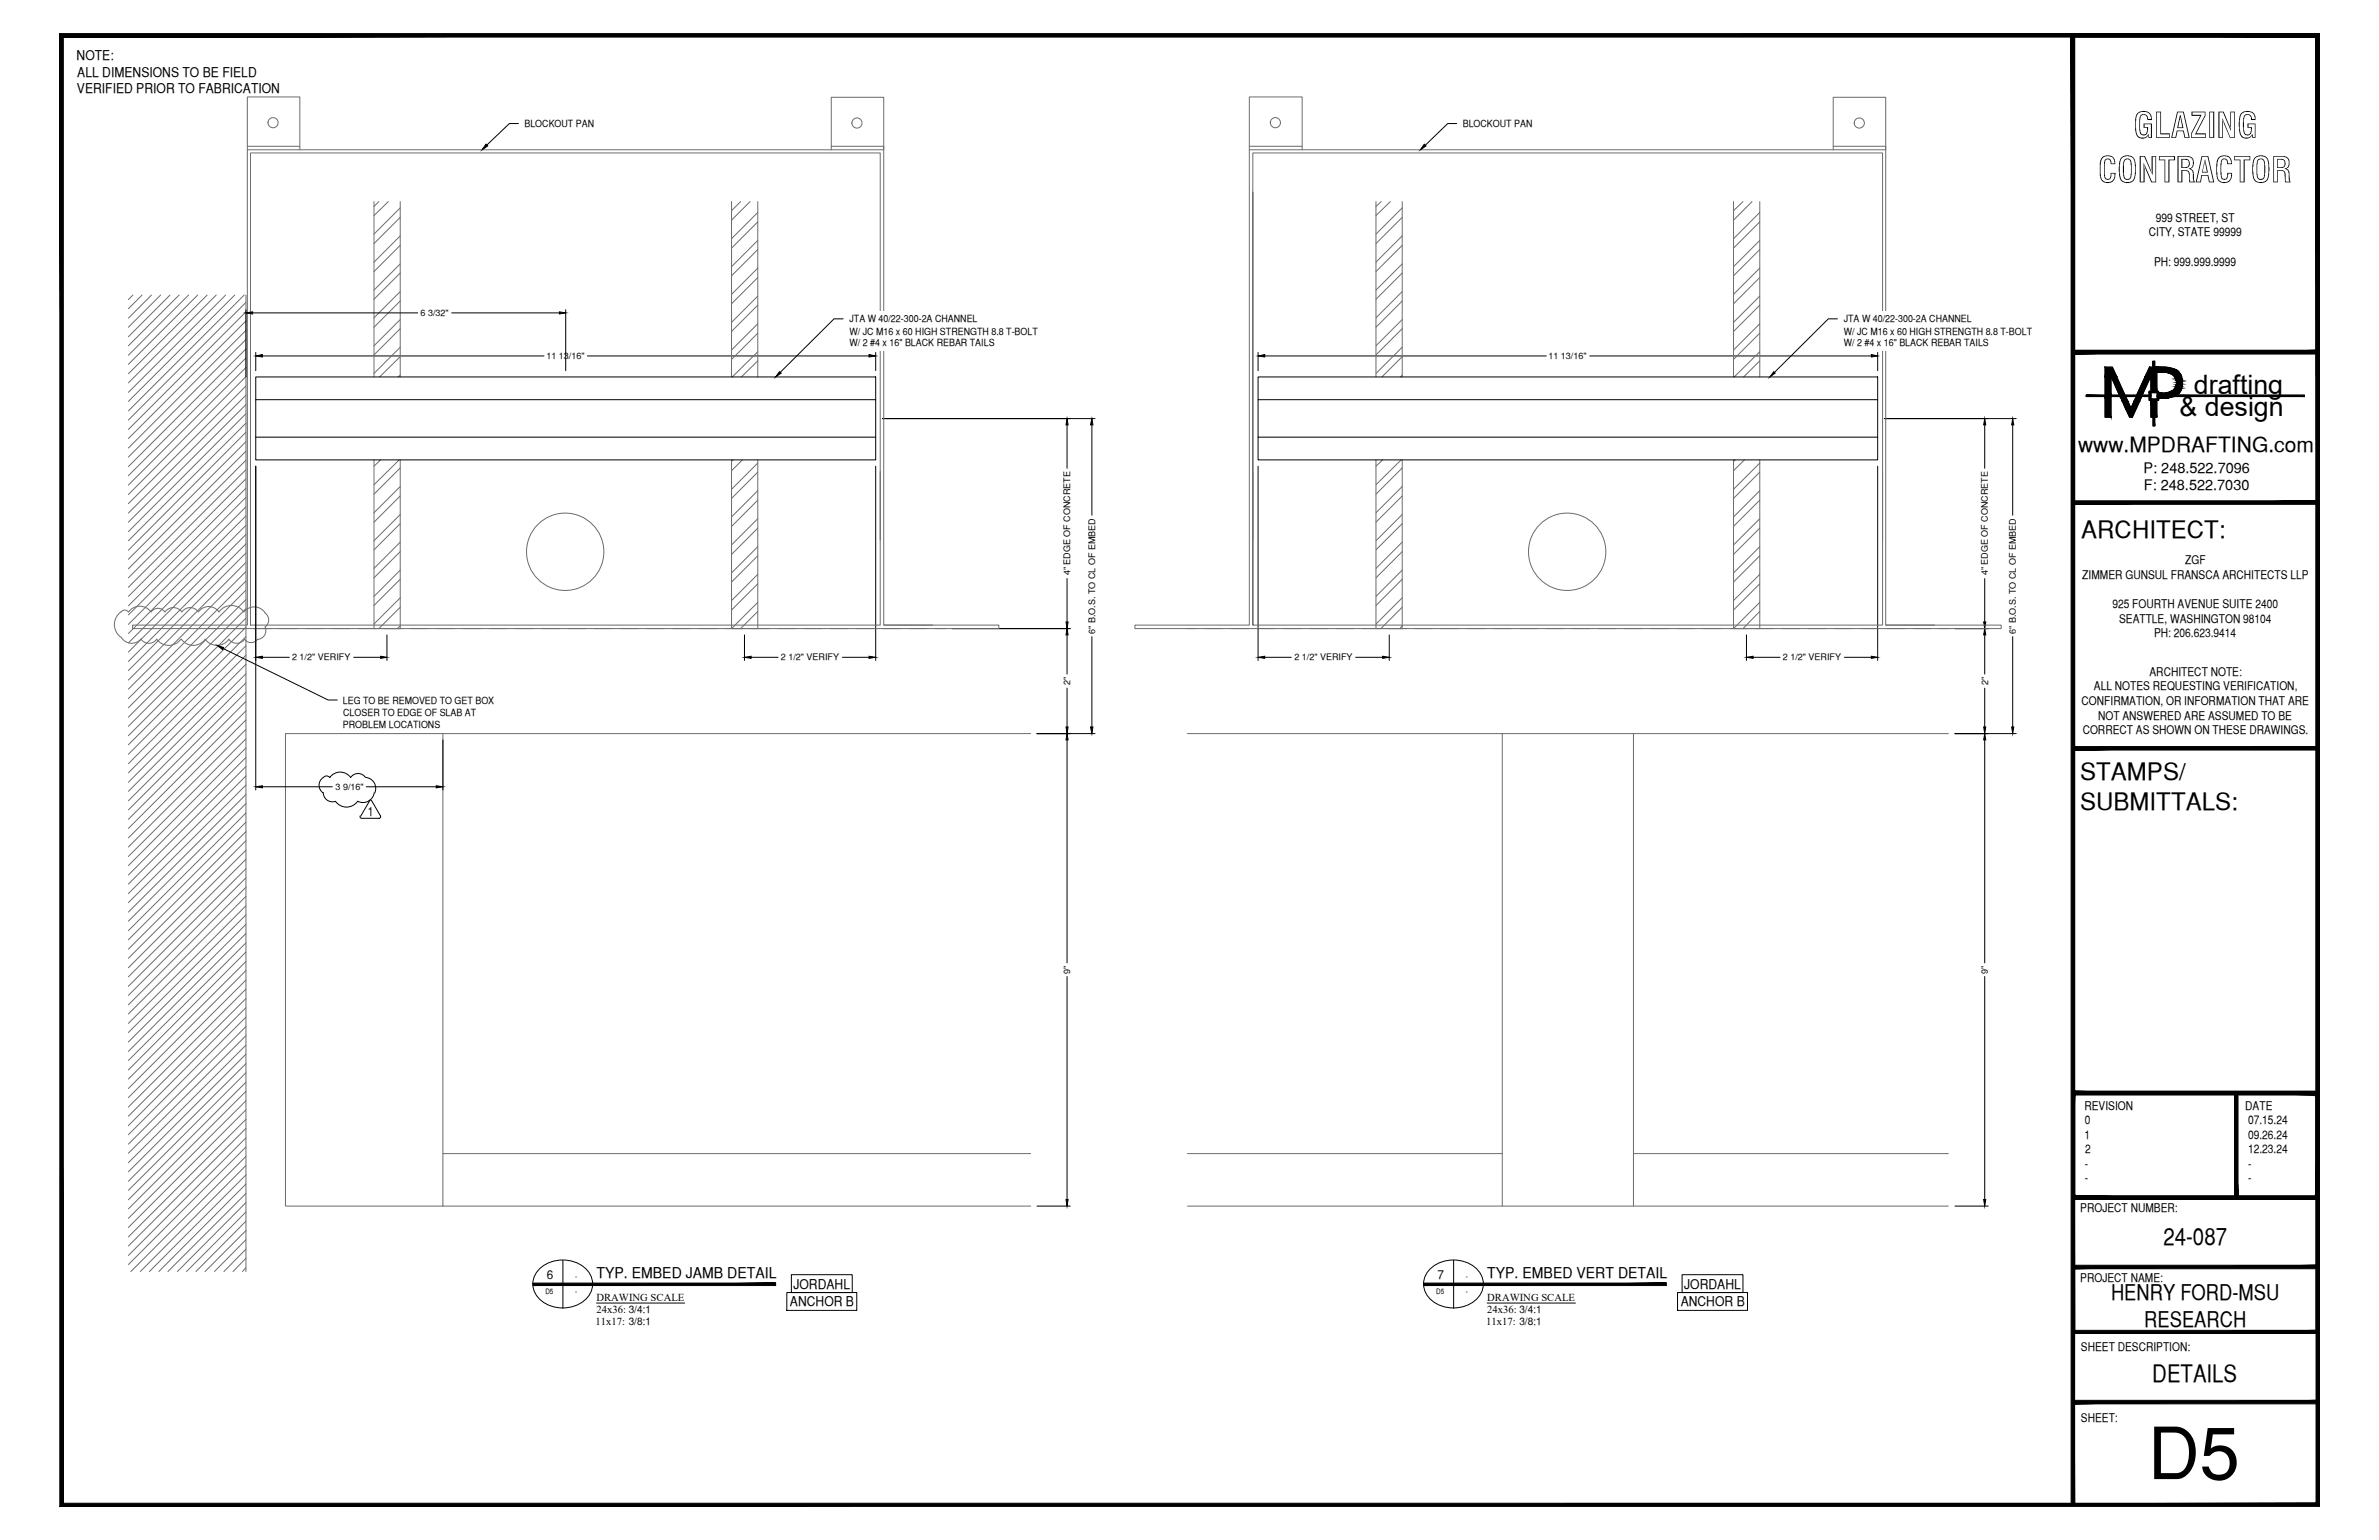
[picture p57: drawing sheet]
<svg xmlns="http://www.w3.org/2000/svg" width="432mm" height="279mm" viewBox="0 0 432 279" stroke-linecap="round" stroke-linejoin="round" font-family="sans-serif">
<defs><g id="words">
<text font-size="13.1" x="389.8" y="268.4">D5</text>
<g font-size="6.3">
<text x="387.2" y="25">GLAZING</text>
<text x="380.8" y="33.1">CONTRACTOR</text>
</g>
<g font-size="4.9">
<text x="398.2" y="71.5">drafting</text>
<text x="395.6" y="75.5">&amp; design</text>
</g>
<g font-size="4.4">
<text x="377.8" y="97.5">ARCHITECT:</text>
<text x="377.6" y="141.5">STAMPS/</text>
<text x="377.6" y="146.9">SUBMITTALS:</text>
<text x="392.7" y="225.8">24-087</text>
<text x="390.7" y="250.7">DETAILS</text>
</g>
<g font-size="3.9">
<text x="383.2" y="235.9">HENRY FORD-MSU</text>
<text x="389.2" y="240.7">RESEARCH</text>
</g>
<text font-size="3.8" x="377.2" y="82">www.MPDRAFTING.com</text>
<g font-size="2.7">
<text x="108.3" y="231.8">TYP. EMBED JAMB DETAIL</text>
<text x="269.9" y="231.8">TYP. EMBED VERT DETAIL</text>
</g>
<g font-size="2.6">
<text x="389.1" y="85.8">P: 248.522.7096</text>
<text x="389.1" y="89">F: 248.522.7030</text>
</g>
<g font-size="2.4">
<text x="13.9" y="10.9">NOTE:</text>
<text x="14" y="17">VERIFIED PRIOR TO FABRICATION</text>
<text x="14" y="13.9">ALL DIMENSIONS TO BE FIELD</text>
<text x="144" y="233.8">JORDAHL</text>
<text x="305.7" y="233.8">JORDAHL</text>
<text x="143.4" y="237">ANCHOR B</text>
<text x="305.1" y="237">ANCHOR B</text>
</g>
<text font-size="2.3" x="66.7" y="148">1</text>
<g font-size="2.2">
<text x="391.3" y="40.2">999 STREET, ST</text>
<text x="390" y="42.9">CITY, STATE 99999</text>
<text x="391" y="48.2">PH: 999.999.9999</text>
<text x="378" y="105">ZIMMER GUNSUL FRANSCA ARCHITECTS LLP</text>
<text x="396.6" y="102.3">ZGF</text>
<text x="383.4" y="110.3">925 FOURTH AVENUE SUITE 2400</text>
<text x="384.6" y="113">SEATTLE, WASHINGTON 98104</text>
<text x="391" y="115.6">PH: 206.623.9414</text>
<text x="380" y="125.2">ALL NOTES REQUESTING VERIFICATION,</text>
<text x="390.1" y="122.6">ARCHITECT NOTE:</text>
<text x="377.8" y="127.9">CONFIRMATION, OR INFORMATION THAT ARE</text>
<text x="380.8" y="130.6">NOT ANSWERED ARE ASSUMED TO BE</text>
<text x="378" y="133.2">CORRECT AS SHOWN ON THESE DRAWINGS.</text>
<text x="378.3" y="201.3">REVISION</text>
<text x="378.4" y="204">0</text>
<text x="407.5" y="201.3">DATE</text>
<text x="408" y="204">07.15.24</text>
<text x="378.3" y="206.6">1</text>
<text x="378.5" y="209.2">2</text>
<text x="408" y="206.6">09.26.24</text>
<text x="408" y="209.2">12.23.24</text>
<text x="378.4" y="211.9">-</text>
<text x="378.4" y="214.5">-</text>
<text x="408" y="211.9">-</text>
<text x="408" y="214.5">-</text>
<text x="377.6" y="219.9">PROJECT NUMBER:</text>
<text x="99.3" y="232">6</text>
<text x="260.9" y="232">7</text>
<text x="377.6" y="232.5">PROJECT NAME:</text>
<text x="377.7" y="245.2">SHEET DESCRIPTION:</text>
<text x="377.7" y="257.9">SHEET:</text>
</g>
<g font-size="1.9">
<text x="108.3" y="236">DRAWING SCALE</text>
<text x="108.3" y="238.1">24x36: 3/4:1</text>
<text x="269.9" y="236">DRAWING SCALE</text>
<text x="269.9" y="238.1">24x36: 3/4:1</text>
<text x="108.1" y="240.3">11x17: 3/8:1</text>
<text x="269.7" y="240.3">11x17: 3/8:1</text>
</g>
<g font-size="1.8">
<text x="95.2" y="23.1">BLOCKOUT PAN</text>
<text x="265.5" y="23.1">BLOCKOUT PAN</text>
<text x="154.2" y="58.5">JTA W 40/22-300-2A CHANNEL</text>
<text x="334.6" y="58.5">JTA W 40/22-300-2A CHANNEL</text>
<text x="154.2" y="60.7">W/ JC M16 x 60 HIGH STRENGTH 8.8 T-BOLT</text>
<text x="154.2" y="62.9">W/ 2 #4 x 16&quot; BLACK REBAR TAILS</text>
<text x="334.6" y="60.7">W/ JC M16 x 60 HIGH STRENGTH 8.8 T-BOLT</text>
<text x="334.6" y="62.9">W/ 2 #4 x 16&quot; BLACK REBAR TAILS</text>
<text x="62.2" y="127.6">LEG TO BE REMOVED TO GET BOX</text>
<text x="62.3" y="129.9">CLOSER TO EDGE OF SLAB AT</text>
<text x="62.2" y="132">PROBLEM LOCATIONS</text>
</g>
<g font-size="1.6">
<text x="76.3" y="57.3">6 3/32&quot;</text>
<text x="99.2" y="65.2">11 13/16&quot;</text>
<text x="281.1" y="65.2">11 13/16&quot;</text>
<text x="194.2" y="104.4" transform="rotate(-90 194.2 104.4)">4&quot; EDGE OF CONCRETE</text>
<text x="360.8" y="104.4" transform="rotate(-90 360.8 104.4)">4&quot; EDGE OF CONCRETE</text>
<text x="53" y="119.8">2 1/2&quot; VERIFY</text>
<text x="141.7" y="119.8">2 1/2&quot; VERIFY</text>
<text x="198.8" y="115" transform="rotate(-90 198.8 115)">6&quot; B.O.S. TO CL OF EMBED</text>
<text x="234.9" y="119.8">2 1/2&quot; VERIFY</text>
<text x="323.6" y="119.8">2 1/2&quot; VERIFY</text>
<text x="365.9" y="115" transform="rotate(-90 365.9 115)">6&quot; B.O.S. TO CL OF EMBED</text>
<text x="194.2" y="124.3" transform="rotate(-90 194.2 124.3)">2&quot;</text>
<text x="360.9" y="124.3" transform="rotate(-90 360.9 124.3)">2&quot;</text>
<text x="60.9" y="143.3">3 9/16&quot;</text>
<text x="194.2" y="176.7" transform="rotate(-90 194.2 176.7)">9&quot;</text>
<text x="360.8" y="176.7" transform="rotate(-90 360.8 176.7)">9&quot;</text>
</g>
<g font-size="1.3">
<text x="104.4" y="232">-</text>
<text x="266.1" y="232">-</text>
<text x="99" y="234.8">D5</text>
<text x="104.4" y="234.8">-</text>
<text x="260.7" y="234.8">D5</text>
<text x="266.1" y="234.8">-</text>
</g>
</g></defs>
<!-- layer: SURROUNDING CONDITIONS -->
<g fill="none" stroke="#6c6c6c" stroke-width=".18">
<path d="M44.9 26.5h9.5M45.5 34.9v78.5h114.3v-85.7h-114.3v85.7M54.4 27.2v-9.6h-9.5v95.8h-20.8v.6h157.2v-.6h-20.9M67.9 36.6v31.8M68.8 36.6l-.9 .9M70.5 36.6l-2.6 2.5M72.6 37.7l-4.7 4.8M72.6 39.4l-4.7 4.8M72.6 36.6v31.8M132.8 36.6v31.8M134.4 36.6l-1.6 1.6M136.1 36.6l-3.3 3.3"/>
<path d="M137.5 38.5l-4.7 4.8M137.5 36.6v31.8M150.9 27.2v-9.5h9.5v95.7h8.9M150.9 26.5h9.5v.7h-115.5M226.8 26.5h9.5M227.4 34.9v78.5h114.3v-85.7h-114.3v85.7M236.3 27.2v-9.6h-9.5v95.8h-20.8v.6h157.2v-.6h-20.9M249.7 36.6v31.8M250.7 36.6l-1 .9M252.3 36.6l-2.6 2.5M254.5 37.7l-4.8 4.8M254.5 39.4l-4.8 4.8"/>
<path d="M254.5 36.6v31.8M314.6 36.6v31.8M316.4 36.6l-1.8 1.6M318 36.6l-3.4 3.3M319.4 38.5l-4.8 4.8M319.4 36.6v31.8M332.7 27.2v-9.5h9.6v95.7h8.9M332.7 26.5h9.6v.7h-115.5M24.1 53.5l-.8 .9M25.8 53.5l-2.5 2.5M27.5 53.5l-4.2 4.2M29.1 53.5l-5.8 5.9"/>
<path d="M30.9 53.5l-7.6 7.6M32.5 53.5l-9.2 9.2M34.2 53.5l-10.9 11M35.9 53.5l-12.6 12.6M37.6 53.5l-14.3 14.3M39.2 53.5l-15.9 16M41 53.5l-17.7 17.7M42.6 53.5l-19.3 19.3M44.3 53.5l-21 21M44.6 54.9l-21.3 21.3M44.6 56.6l-21.3 21.3M44.6 58.2l-21.3 21.4"/>
<path d="M44.6 59.9l-21.3 21.4M44.6 53.5v177.2M72.6 42.8l-4.7 4.8M72.6 47.9l-4.7 4.7M72.6 52.9l-4.7 4.8M72.6 58l-4.7 4.7M72.6 44.5l-4.7 4.8M72.6 49.5l-4.7 4.8M72.6 54.6l-4.7 4.8M72.6 59.6l-4.7 4.8M137.5 45.3l-4.7 4.7M137.5 43.6l-4.7 4.8"/>
<path d="M137.5 48.6l-4.7 4.8M137.5 53.7l-4.7 4.8M137.5 58.7l-4.7 4.8M137.5 40.3l-4.7 4.7M137.5 50.4l-4.7 4.7M137.5 55.4l-4.7 4.7M254.5 42.8l-4.8 4.8M254.5 47.9l-4.8 4.7M254.5 52.9l-4.8 4.8M254.5 58l-4.8 4.7M254.5 44.5l-4.8 4.8M254.5 49.5l-4.8 4.8"/>
<path d="M254.5 54.6l-4.8 4.8M254.5 59.6l-4.8 4.8M319.4 43.6l-4.8 4.8M319.4 48.6l-4.8 4.8M319.4 53.7l-4.8 4.8M319.4 58.7l-4.8 4.8M319.4 40.3l-4.8 4.7M319.4 45.3l-4.8 4.7M319.4 50.4l-4.8 4.7M319.4 55.4l-4.8 4.7M44.6 61.6l-21.3 21.3M44.6 63.3l-21.3 21.3"/>
<path d="M44.6 65l-21.3 21.3M44.6 66.7l-21.3 21.3M44.6 68.3l-21.3 21.4M44.6 70l-21.3 21.4M44.6 71.7l-21.3 21.4M44.6 73.4l-21.3 21.3M44.6 75.1l-21.3 21.4M44.6 76.8l-21.3 21.3M44.6 78.4l-21.3 21.4M72.6 63l-4.7 4.8M72.6 68.1l-.3 .3M72.6 64.7l-3.7 3.7"/>
<path d="M137.5 63.8l-4.6 4.6M137.5 60.5l-4.7 4.7M137.5 65.5l-2.9 2.9M254.5 63l-4.8 4.8M254.5 68.1l-.3 .3M254.5 64.7l-3.7 3.7M319.4 63.8l-4.6 4.6M319.4 60.5l-4.8 4.7M319.4 65.5l-2.9 2.9M44.6 80.1l-21.3 21.4M44.6 81.9l-21.3 21.3M44.6 83.5l-21.3 21.3"/>
<path d="M44.6 85.2l-21.3 21.4M44.6 86.9l-21.3 21.3M44.6 88.6l-21.3 21.3M44.6 90.2l-21.3 21.4M44.6 91.9l-21.3 21.4M44.6 93.6l-21.3 21.3M44.6 95.3l-21.3 21.3M44.6 97l-21.3 21.3M44.6 98.7l-21.3 21.3M45.5 85.5v12.5M67.9 83.4v30.6h4.7v-30.6M69.1 83.4l-1.2 1.2"/>
<path d="M72.5 83.4l-4.6 4.5M72.6 88.3l-4.7 4.7M72.6 93.3l-4.7 4.8M72.6 98.4l-4.7 4.7M72.6 84.9l-4.7 4.8M72.6 90l-4.7 4.7M72.6 95l-4.7 4.8M132.8 83.4v30.6h4.7v-30.6M133 83.4l-.2 .3M134.7 83.4l-1.9 2M137.5 84l-4.7 4.8M137.5 89l-4.7 4.8"/>
<path d="M137.5 94.1l-4.7 4.8M137.5 99.2l-4.7 4.7M137.5 85.7l-4.7 4.7M137.5 90.7l-4.7 4.8M137.5 95.8l-4.7 4.8M159.8 85.5v12.5M227.4 85.5v12.5M249.7 83.4v30.6h4.8v-30.6M251 83.4l-1.3 1.2M254.3 83.4l-4.6 4.5M254.5 88.3l-4.8 4.7M254.5 93.3l-4.8 4.8"/>
<path d="M254.5 98.4l-4.8 4.7M254.5 84.9l-4.8 4.8M254.5 90l-4.8 4.7M254.5 95l-4.8 4.8M314.6 83.4v30.6h4.8v-30.6M315 83.4l-.4 .3M316.6 83.4l-2 2M319.4 84l-4.8 4.8M319.4 89l-4.8 4.8M319.4 94.1l-4.8 4.8M319.4 99.2l-4.8 4.7M319.4 85.7l-4.8 4.7"/>
<path d="M319.4 90.7l-4.8 4.8M319.4 95.8l-4.8 4.8M341.7 85.5v12.5M22 111a2.83 2.83 0 0 0 0 4.6M22 111a.79 .79 0 0 1 1.3 0M22 115.6a2.19 2.19 0 0 0 3.6 .3M23.3 111.1a2.51 2.51 0 0 1 4.1 0M25.6 116a1.75 1.75 0 0 0 2.8 0M27.4 111a1.49 1.49 0 0 1 2.5 0M28.4 115.9a2.7 2.7 0 0 0 4.4 0M29.9 111a1.87 1.87 0 0 1 3.1 0M32.9 116a2.64 2.64 0 0 0 4.3 0 2.64 2.64 0 0 0 4.4 0"/>
<path d="M33 111a1.81 1.81 0 0 1 3 0M36 111a2.25 2.25 0 0 1 3.7 0M37.7 114h1.9M39.7 111a2.76 2.76 0 0 1 4.6 0M41.2 114h3.2M41.5 116a1.75 1.75 0 0 0 2.9 0 1.43 1.43 0 0 0 2.3 0M44.3 111a2.38 2.38 0 0 1 3.8 .2M44.6 100.3l-21.3 21.4M44.6 102l-21.3 21.4M44.6 103.7l-21.3 21.3M44.6 105.4l-21.3 21.3M44.6 107.1l-21.3 21.3"/>
<path d="M44.6 108.8l-21.3 21.3M44.6 110.4l-21.3 21.4M44.6 112.1l-21.3 21.4M44.6 113.8l-21.3 21.3M44.6 115.5l-21.3 21.3M44.6 117.2l-21.3 21.4M44.6 118.9l-21.3 21.3M46 114h3.1M48.1 111.2a1.56 1.56 0 0 1 0 2.6M48.1 113.8a1.62 1.62 0 0 1-1.4 2.2M50.7 114h3.2M55.5 114h3.2"/>
<path d="M60.3 114h3.1M65 114h3.2M69.8 114h3.2M72.6 103.4l-4.7 4.8M72.6 108.5l-4.7 4.7M72.6 113.5l-.5 .5M72.6 100.1l-4.7 4.7M72.6 105.1l-4.7 4.8M72.6 110.2l-3.8 3.8M74.5 114h3.2M79.3 114h3.2M84.1 114h3.1"/>
<path d="M88.8 114h3.2M93.6 114h3.2M98.4 114h3.1M103.1 114h3.2M107.9 114h3.2M112.6 114h3.2M117.4 114h3.2M122.2 114h3.1M126.9 114h3.2M131.7 114h3.2M136.5 114h3.1M137.5 104.2l-4.7 4.8"/>
<path d="M137.5 109.3l-4.7 4.7M137.5 100.8l-4.7 4.8M137.5 105.9l-4.7 4.8M137.5 110.9l-3.1 3.1M141.2 114h3.2M146 114h3.2M150.7 114h3.2M155.5 114h3.2M160.3 114h3.1M165 114h3.2M169.8 114h1.8M215.5 114h1.6"/>
<path d="M218.7 114h3.2M223.5 114h3.1M228.2 114h3.2M233 114h3.2M237.7 114h3.2M242.5 114h3.2M247.3 114h3.1M252 114h3.2M254.5 103.4l-4.8 4.8M254.5 108.5l-4.8 4.7M254.5 113.5l-.4 .5M254.5 100.1l-4.8 4.7"/>
<path d="M254.5 105.1l-4.8 4.8M254.5 110.2l-3.9 3.8M256.8 114h3.2M261.6 114h3.1M266.3 114h3.2M271.1 114h3.2M275.8 114h3.2M280.6 114h3.2M285.4 114h3.1M290.1 114h3.2M294.9 114h3.2M299.7 114h3.1"/>
<path d="M304.4 114h3.2M309.2 114h3.2M313.9 114h3.2M318.7 114h3.2M319.4 104.2l-4.8 4.8M319.4 109.3l-4.8 4.7M319.4 100.8l-4.8 4.8M319.4 105.9l-4.8 4.8M319.4 110.9l-3 3.1M323.5 114h3.1M328.2 114h3.2M333 114h3.2"/>
<path d="M337.8 114h3.1M342.5 114h3.2M347.3 114h3.2M352 114h1.6M44.6 120.5l-21.3 21.4M44.6 122.2l-21.3 21.4M44.6 123.9l-21.3 21.4M44.6 125.6l-21.3 21.3M44.6 127.3l-21.3 21.4M44.6 129l-21.3 21.3M44.6 130.6l-21.3 21.4M44.6 132.3l-21.3 21.4"/>
<path d="M44.6 134l-21.3 21.4M44.6 135.7l-21.3 21.3M44.6 137.4l-21.3 21.3M44.6 139.1l-21.3 21.3M51.8 133.1h28.6v85.7h-28.6zM80.4 133.1h106.7M215.5 133.1h57.2M272.7 133.1h23.8v85.7h-23.8zM296.5 133.1h57.1M44.6 140.8l-21.3 21.3M44.6 142.4l-21.3 21.4M44.6 144.1l-21.3 21.4"/>
<path d="M44.6 145.8l-21.3 21.3M44.6 147.5l-21.3 21.3M44.6 149.2l-21.3 21.3M44.6 150.9l-21.3 21.3M44.6 152.5l-21.3 21.4M44.6 154.2l-21.3 21.4M44.6 155.9l-21.3 21.3M44.6 157.6l-21.3 21.3M44.6 159.3l-21.3 21.3M44.6 161l-21.3 21.3M44.6 162.6l-21.3 21.4M44.6 164.3l-21.3 21.4"/>
<path d="M44.6 166l-21.3 21.3M44.6 167.7l-21.3 21.3M44.6 169.4l-21.3 21.4M44.6 171.1l-21.3 21.3M44.6 172.7l-21.3 21.4M44.6 174.4l-21.3 21.4M44.6 176.1l-21.3 21.4M44.6 177.8l-21.3 21.3M44.6 179.5l-21.3 21.4M44.6 181.2l-21.3 21.3M44.6 182.8l-21.3 21.4M44.6 184.5l-21.3 21.4"/>
<path d="M44.6 186.2l-21.3 21.4M44.6 187.9l-21.3 21.3M44.6 189.6l-21.3 21.3M44.6 191.3l-21.3 21.3M44.6 193l-21.3 21.3M44.6 194.6l-21.3 21.4M44.6 196.3l-21.3 21.4M44.6 198l-21.3 21.3M44.6 199.7l-21.3 21.3M44.6 201.4l-21.3 21.3M44.6 203.1l-21.3 21.3M44.6 204.7l-21.3 21.4"/>
<path d="M44.6 206.4l-21.3 21.4M44.6 208.1l-21.3 21.3M44.6 209.8l-20.9 20.9M44.6 211.5l-19.1 19.2M44.6 213.2l-17.5 17.5M44.6 214.8l-15.8 15.9M44.6 216.5l-14.1 14.2M44.6 218.2l-12.4 12.5M44.6 219.9l-10.8 10.8M80.4 218.8h106.7M80.4 209.3h106.7M215.5 218.8h57.2"/>
<path d="M215.5 209.3h57.2M296.5 218.8h57.1M296.5 209.3h57.1M44.6 221.6l-9 9.1M44.6 223.3l-7.4 7.4M44.6 224.9l-5.7 5.8M44.6 226.6l-4 4.1M44.6 228.3l-2.3 2.4M44.6 230l-.6 .7"/>
<circle cx="49.6" cy="22.3" r=".92"/>
<circle cx="155.5" cy="22.3" r=".92"/>
<circle cx="231.5" cy="22.3" r=".92"/>
<circle cx="337.5" cy="22.3" r=".92"/>
<circle cx="102.6" cy="100.1" r="7"/>
<circle cx="284.4" cy="100.1" r="7"/>
</g>
<!-- layer: DIM -->
<g fill="none" stroke="#000" stroke-width=".18">
<path d="M44.6 56.2v12.2M45.8 56.8h30M82 56.8h19.5M102.7 56.2v11M46.4 63.9v3.3M47.6 64.6h51.1M106.6 64.6h51.1M158.9 63.9v3.3M160.1 75.9h38.7M193.7 77.1v7.9M198.2 77.1v16.4M228.3 63.9v3.3"/>
<path d="M229.6 64.6h51.1M288.5 64.6h51.2M340.8 63.9v3.3M342 75.9h24M360.2 77.1v7.9M365.3 77.1v16.4M46.4 84.6v58.7M158.9 84.6v35.2M228.3 84.6v35.2M340.8 84.6v35.2M47.6 119.3h4.9M64.2 119.3h4.9"/>
<path d="M70.2 115.2v4.6M135.1 115.2v4.6M136.3 119.3h4.9M152.9 119.3h4.8M172.8 114h21.4M193.7 105v7.8M193.7 115.2v7.1M198.2 115.5v16.4M229.6 119.3h4.8M246.1 119.3h4.9M252.2 115.2v4.6M317 115.2v4.6"/>
<path d="M318.2 119.3h4.9M334.8 119.3h4.9M354.8 114h6.1M360.2 105v7.8M360.2 115.2v7.1M365.3 115.5v16.4M80.4 134.2v9.1M188.2 133.1h10.6M193.7 124.8v7.1M193.7 134.2v40.5M354.8 133.1h11.2M360.2 124.8v7.1"/>
<path d="M360.2 134.2v40.5M47.6 142.7h12.7M66.5 142.7h12.7M193.7 177.2v40.4M360.2 177.2v40.4M188.2 218.8h6M354.8 218.8h6.1"/>
</g>
<g fill="#000" stroke="#000" stroke-width=".18">
<path d="M44.6 56.8l1.2-.2v.4zM101.5 56.6l1.2 .2-1.2 .2zM46.4 64.6l1.2-.3v.5zM157.7 64.3l1.2 .3-1.2 .2zM193.7 75.9l.2 1.2h-.4zM198.2 75.9l.2 1.2h-.5zM228.3 64.6l1.3-.3v.5zM339.7 64.3l1.1 .3-1.1 .2zM360.2 75.9l.2 1.2h-.4zM365.3 75.9l.2 1.2h-.4zM46.4 119.3l1.2-.2v.3zM69.1 119.1l1.1 .2-1.1 .1z"/>
<path d="M135.1 119.3l1.2-.2v.3zM157.7 119.1l1.2 .2-1.2 .1zM193.5 112.8h.4l-.2 1.2zM193.7 114l.2 1.2h-.4zM228.3 119.3l1.3-.2v.3zM251 119.1l1.2 .2-1.2 .1zM317 119.3l1.2-.2v.3zM339.7 119.1l1.1 .2-1.1 .1zM360 112.8h.4l-.2 1.2zM360.2 114l.2 1.2h-.4zM193.7 133.1l.2 1.1h-.4zM193.5 131.9h.4l-.2 1.2z"/>
<path d="M197.9 131.9h.5l-.2 1.2zM360.2 133.1l.2 1.1h-.4zM360 131.9h.4l-.2 1.2zM365.1 131.9h.4l-.2 1.2zM46.4 142.7l1.2-.1v.3zM79.2 142.6l1.2 .1-1.2 .2zM193.5 217.6h.4l-.2 1.2zM360 217.6h.4l-.2 1.2z"/>
</g>
<!-- layer: SYMBOLS -->
<g fill="#000" stroke="#000" stroke-width=".18">
<path d="M96.8 232.8v.4l44-.4zM96.8 233.2l44-.4v.4z"/>
<path d="M258.4 232.8v.4l44.1-.4zM258.4 233.2l44.1-.4v.4z"/>
</g>
<path d="M98 230.1a6.3 6.3 0 0 1 8.8 .7 3.9 3.9 0 0 1-1.9 5.9 6 6 0 0 1-7.8-2.2 3.7 3.7 0 0 1 .9-4.4zM102.2 228.7v8.7M259.7 230.1a6.3 6.3 0 0 1 8.8 .7 3.9 3.9 0 0 1-1.9 5.9 6 6 0 0 1-7.9-2.2 3.7 3.7 0 0 1 1-4.4zM263.8 228.7v8.7" fill="none" stroke="#000" stroke-width=".18"/>
<!-- layer: MEDIUM_2 -->
<path d="M108.3 236.4h16M269.9 236.4h16" fill="none" stroke="#000" stroke-width=".18"/>
<!-- layer: NOTES -->
<path d="M94.1 22.4h-1.6l-4.2 4M264.4 22.4h-1.6l-4.1 4M153 57.8h-1.6l-9.8 9.8M333.5 57.8h-1.6l-9.8 9.8M40.5 117.7l19.1 9.3h1.6M142.8 234.5h12.7v3.2h-12.7zM143.6 231.3h11.1v3.2h-11.1zM304.5 234.5h12.7v3.2h-12.7zM305.3 231.3h11.1v3.2h-11.1z" fill="none" stroke="#000" stroke-width=".18"/>
<!-- layer: Schiene -->
<path d="M46.4 68.4h112.5v15h-112.5zM46.4 79.3h112.5M46.4 72.5h112.5M228.3 68.4h112.5v15h-112.5zM228.3 79.3h112.5M228.3 72.5h112.5" fill="none" stroke="#000" stroke-width=".18"/>
<!-- layer: NOTES -->
<g fill="#fff" stroke="#fff" stroke-width=".18">
<path d="M153.6 56.5v7.1l35.4-7.1zM153.6 63.6l35.4-7.1v7.1z"/>
<path d="M334 56.5v7.1l35.5-7.1zM334 63.6l35.5-7.1v7.1z"/>
<path d="M94.6 21.1v2.6l13.8-2.6zM94.6 23.7l13.8-2.6v2.6z"/>
<path d="M61.7 125.7v7l29.5-7zM61.7 132.7l29.5-7v7z"/>
<path d="M265 21.1v2.6l13.7-2.6zM265 23.7l13.7-2.6v2.6z"/>
</g>
<path d="M88.2 26.2l.3 .3-1 .7zM258.5 26.2l.3 .3-1 .7zM141.5 67.4l.3 .3-1 .7zM321.9 67.4l.3 .3-1 .7zM39.4 117.1l1.2 .4-.2 .4z" fill="#000" stroke="#000" stroke-width=".18"/>
<!-- layer: DIM -->
<path d="M76.1 55.9v1.8l5.6-1.8zM76.1 57.7l5.6-1.8v1.8z" fill="#fff" stroke="#fff" stroke-width=".18"/>
<!-- layer: 1ST REVISIONS -->
<g fill="none" stroke="#000" stroke-width=".18">
<path d="M58.6 141.1a1.68 1.68 0 0 0 0 2.7M58.7 143.8a1.68 1.68 0 0 0 2.2 1.6M58.7 141.1a.73 .73 0 0 1 1.2 0M59.9 141.1a2.32 2.32 0 0 1 3.8 0M60.9 145.4a2.44 2.44 0 0 0 4 0M63.7 141a1.62 1.62 0 0 1 2.6 0M65.4 148a.29 .29 0 0 0 .2 .5M65.7 148.5h3.1M66.4 141a2 2 0 0 1 1.6 2.9M67 145.3a.29 .29 0 0 1 .5 0M67.1 145.4l-1.6 2.7M67.5 145.4l1.6 2.7"/>
<path d="M67.9 143.8a2.06 2.06 0 0 1-3 1.6M69 148a.29 .29 0 0 1-.2 .5"/>
</g>
<!-- layer: TITLE BLOCK -->
<g fill="#000" stroke="#000" stroke-width=".18">
<path d="M393.1 71.3h2.4zM394.3 68h1.6z"/>
<path d="M376.3 6.5v.2h44.1zM376.3 6.5h44.3l-.2 .2z"/>
<path d="M375.9 6.4l.7 266.6v-266.6zM375.9 6.4l.7 266.6h-.7z"/>
<path d="M420.6 6.5l-.2 .2 .2 234.9zM420.4 6.7l.2 234.9h-.2z"/>
<path d="M421 6.1l-.6 .6 .6 266.7zM420.4 6.7l.6 266.7-.6-.7zM10.9 273.4h410.1l-.6-.7zM10.9 273.4l.6-.7h408.9zM10.9 6.1v267.3l.6-.7zM10.9 6.1l.6 .6v266zM10.9 6.1l.6 .6 409.5-.6zM11.5 6.7l409.5-.6-.6 .6z"/>
<path d="M382.1 68.3h1.1zM382.1 68.3h1.1z"/>
<path d="M382.1 68.3l1.1 3.3v-3.3zM382.1 68.3l1.1 3.3h-1.1z"/>
<path d="M382.1 72.1l1.1 3.6v-3.6zM382.1 72.1l1.1 3.6h-1.1z"/>
<path d="M382.1 66.6l2.1 1.7-.8-1.7zM382.1 66.6l2.1 1.7h-2.1z"/>
<path d="M383.2 68.3h1zM383.2 68.3h1z"/>
<path d="M383.2 68.3l2.4 3.3-1.4-3.3zM383.2 68.3l2.4 3.3h-1z"/>
<path d="M384.9 72.1l1.3 .7-.3-.7zM384.9 72.1l1.3 .7h-1z"/>
<path d="M385.2 72.8l1.6 1.2-.6-1.2zM385.2 72.8l1.6 1.2h-1z"/>
<path d="M385.8 74l1.2 1.7 .8-1.7zM385.8 74l1.2 1.7h-.5z"/>
<path d="M387.3 72.8l.5 1.2 .6-1.2zM387.3 72.8l.5 1.2h-1z"/>
<path d="M387.7 72.1l.7 .7 .3-.7zM387.7 72.1l.7 .7h-1.1z"/>
<path d="M389.4 68.3l-.5 3.3 1.5-3.3zM389.4 68.3l-.5 3.3h-1z"/>
<path d="M390.1 71.2l.3 .5v-.5zM390.1 71.2l.3 .5h-.3z"/>
<path d="M378.7 71.7l11.7 .2v-.2zM378.7 71.7l11.7 .2h-11.7z"/>
<path d="M390.1 71.9l.3 .5v-.5zM390.1 71.9l.3 .5h-.3z"/>
<path d="M390.1 66.6l.6 1.7v-1.7zM390.1 66.6l.6 1.7h-1.3z"/>
<path d="M390.4 68.3l.3 2.6v-2.6zM390.4 68.3l.3 2.6h-.3z"/>
<path d="M390.4 72.8l.3 2.9v-2.9zM390.4 72.8l.3 2.9h-.3z"/>
<path d="M390.8 65.5l.3 5.5v-5.5zM390.8 65.5l.3 5.5h-.3z"/>
<path d="M390.8 72.6l.3 4.7v-4.7zM390.8 72.6l.3 4.7h-.3z"/>
<path d="M391.2 67.6l.3 3.3v-3.3zM391.2 67.6l.3 3.3h-.3z"/>
<path d="M391.2 72.8l.3 2.9v-2.9zM391.2 72.8l.3 2.9h-.3z"/>
<path d="M390.1 71l1.7 .2v-.2zM390.1 71l1.7 .2h-1.7z"/>
<path d="M391.5 71.2l.3 .5v-.5zM391.5 71.2l.3 .5h-.3z"/>
<path d="M391.5 71.9l.3 .5v-.5zM391.5 71.9l.3 .5h-.3z"/>
<path d="M390.1 72.4l1.7 .2v-.2zM390.1 72.4l1.7 .2h-1.7z"/>
<path d="M391.2 66.6l2.4 .1zM391.2 66.6l2.4 .1z"/>
<path d="M391.2 66.7l3.1 .2-.7-.2zM391.2 66.7l3.1 .2h-3.1z"/>
<path d="M391.9 72.2h1.7zM391.9 72.2l1.2 .1z"/>
<path d="M391.9 72.1l1.7 .1 .6-.1zM391.9 72.1l1.7 .1h-1.7z"/>
<path d="M391.2 66.9l3.8 .2-.7-.2zM391.2 66.9l3.8 .2h-3.8z"/>
<path d="M391.2 67.1l4.2 .3-.4-.3zM391.2 67.1l4.2 .3h-4.2z"/>
<path d="M391.2 67.4l4.3 .2-.1-.2zM391.2 67.4l4.3 .2h-4.3z"/>
<path d="M392.9 67.6h2.6zM392.9 67.6h2.6z"/>
<path d="M393.3 67.6l2.3 .1-.1-.1zM393.3 67.6l2.3 .1h-2zM393.6 67.7h2zM393.6 67.7h2z"/>
<path d="M393.4 71.2l2.1 .1zM393.1 71.3h2.4zM393.1 71.3h2.4z"/>
<path d="M391.9 71.3l3.3 .3 .3-.3zM391.9 71.3l3.3 .3h-3.3z"/>
<path d="M393.6 67.7l2.1 .1-.1-.1zM393.6 67.7l2.1 .1h-1.7z"/>
<path d="M393.8 71.2h1.8zM393.4 71.2h2.1z"/>
<path d="M394 67.8l1.9 .2-.2-.2zM394 67.8l1.9 .2h-1.6zM394.3 68h1.6z"/>
<path d="M394.1 71.1l1.5 .1 .1-.1zM393.8 71.2l.3-.1 1.5 .1z"/>
<path d="M394.2 70.9l1.5 .2 .1-.2zM394.2 70.9l1.5 .2h-1.6z"/>
<path d="M394.4 68l1.5 .2v-.2zM394.4 68l1.5 .2h-1.3z"/>
<path d="M394.4 70.9h1.5zM394.2 70.9h1.6z"/>
<path d="M394.6 68.2l1.4 .1-.1-.1zM394.6 68.2l1.4 .1h-1.3z"/>
<path d="M394.6 70.7l1.3 .2v-.2zM394.6 70.7l1.3 .2h-1.5z"/>
<path d="M394.7 68.3l1.3 .2v-.2zM394.7 68.3l1.3 .2h-1.2z"/>
<path d="M394.8 68.5l1.2 .2v-.2zM394.8 68.5l1.2 .2h-1.1zM394.9 68.7h1.1zM394.9 68.7h1.1z"/>
<path d="M394.8 70.4l1.2 .1v-.1zM394.8 70.4l1.2 .1h-1.3z"/>
<path d="M394.7 70.5l1.2 .2 .1-.2zM394.7 70.5l1.2 .2h-1.3z"/>
<path d="M394.9 68.7l1.2 .3-.1-.3zM394.9 68.7l1.2 .3h-1.1z"/>
<path d="M394.9 70.2l1.1 .2v-.2zM394.9 70.2l1.1 .2h-1.2z"/>
<path d="M395 69l1.1 .2v-.2zM395 69l1.1 .2h-1.1z"/>
<path d="M395 69.2l1.1 .2v-.2zM395 69.2l1.1 .2h-1.1z"/>
<path d="M395 69.4l1.1 .3v-.3zM395 69.4l1.1 .3h-1.1z"/>
<path d="M395 69.7l1.1 .1v-.1zM395 69.7l1.1 .1h-1.1z"/>
<path d="M395 69.8l1 .4 .1-.4zM395 69.8l1 .4h-1.1zM394.9 70.2h1.1zM394.9 70.2h1.1z"/>
<path d="M391.5 71.7l26.8 .2v-.2zM391.5 71.7l26.8 .2h-26.8z"/>
<path d="M376.3 64.2h44.3v-.6zM376.3 63.6h44.3l-44.3 .6z"/>
<path d="M376.3 64.2h44.3v-.6zM376.3 63.6h44.3l-44.3 .6z"/>
<path d="M376.3 91.5h44.3v-.6zM376.3 90.9h44.3l-44.3 .6z"/>
<path d="M376.3 136.1h44.3v-.7zM376.3 135.4h44.3l-44.3 .7z"/>
<path d="M405.6 198.3l.6 19v-19zM405.6 198.3l.6 19h-.6z"/>
<path d="M420.4 198.6v18.4l.2-18.6zM420.6 198.4v18.8l-.2-.2z"/>
<path d="M420.4 198.6v18.4l.2-18.6zM420.6 198.4v18.8l-.2-.2z"/>
<path d="M420.6 198l-.2 .6 .2-.2zM376.3 198h44.3l-.2 .6zM376.3 198l.3 .6h43.8zM376.3 198l.3 .6-.3-.2z"/>
<path d="M420.6 198l-.2 .6 .2-.2zM376.3 198h44.3l-.2 .6zM376.3 198l.3 .6h43.8zM376.3 198l.3 .6-.3-.2z"/>
<path d="M376.6 217l-.3 .2v.4zM376.6 217l44 .6h-44.3zM376.6 217l44 .6-.2-.6zM420.4 217l.2 .2v.4z"/>
<path d="M376.6 217l-.3 .2v.4zM376.6 217l44 .6h-44.3zM376.6 217l44 .6-.2-.6zM420.4 217l.2 .2v.4z"/>
<path d="M376.6 198.6l-.3 18.6 .3-.2zM376.3 198.4l.3 .2-.3 18.6z"/>
<path d="M376.6 198.6l-.3 18.6 .3-.2zM376.3 198.4l.3 .2-.3 18.6z"/>
<path d="M376.3 217.4h44.3v-.3zM376.3 217.1h44.3l-44.3 .3z"/>
<path d="M376.3 230.2h44.3v-.6zM376.3 229.6h44.3l-44.3 .6z"/>
<path d="M376.2 254.1v.6l44.5-.6zM376.2 254.7l44.5-.6v.6z"/>
<path d="M376.2 241.4v.5l44.5-.5zM376.2 241.9l44.5-.5v.5z"/>
<path d="M376.3 6.5v235.1h.3zM376.3 6.5h.3v235.1z"/>
</g>
<g fill="none" stroke="#000" stroke-width=".18">
<path d="M378.7 71.7h11.4v-.7h.7v-5.5h.3v5.5h.7v.7h26.5v.2h-26.5v.7h-.7v4.7h-.3v-4.7h-.7v-.7h-11.4zM382.1 72.1h1.1v3.6h-1.1zM382.1 66.6h1.3l2.2 5h-1l-1.4-3.3v3.3h-1.1zM384.9 72.1h1l.9 1.9 .9-1.9h1l-1.7 3.6h-.5zM390.1 66.6h.6v4.3h-.3v-2.6l-1.5 3.3h-1zM390.4 71.2h1.1v1.2h-1.1zM390.4 72.8h.3v2.9h-.3zM391.2 72.8h.3v2.9h-.3zM392.8 67.6l.8 .1 .7 .3M393.1 71.3h-1.2v.3h3.3M394.2 72.1h-2.3v.2h1.2M394.2 72l-1.1 .2"/>
<path d="M394.3 70.8l-.6 .3-.7 .1M394.3 68l.4 .4 .2 .5M394.9 69.9l-.2 .5-.4 .4M395 68.9v.5M395 67.1l.6 .5 .4 1.1M395 69.4v.5M395 67.1l-1.2-.4-2.6-.1v4.3h.3v-3.3h1.4M396 70.1a2.33 2.33 0 0 1-.8 1.5M396.1 68.7v.7M396.1 69.4v.7"/>
</g>
<use href="#words"/>
</svg>
